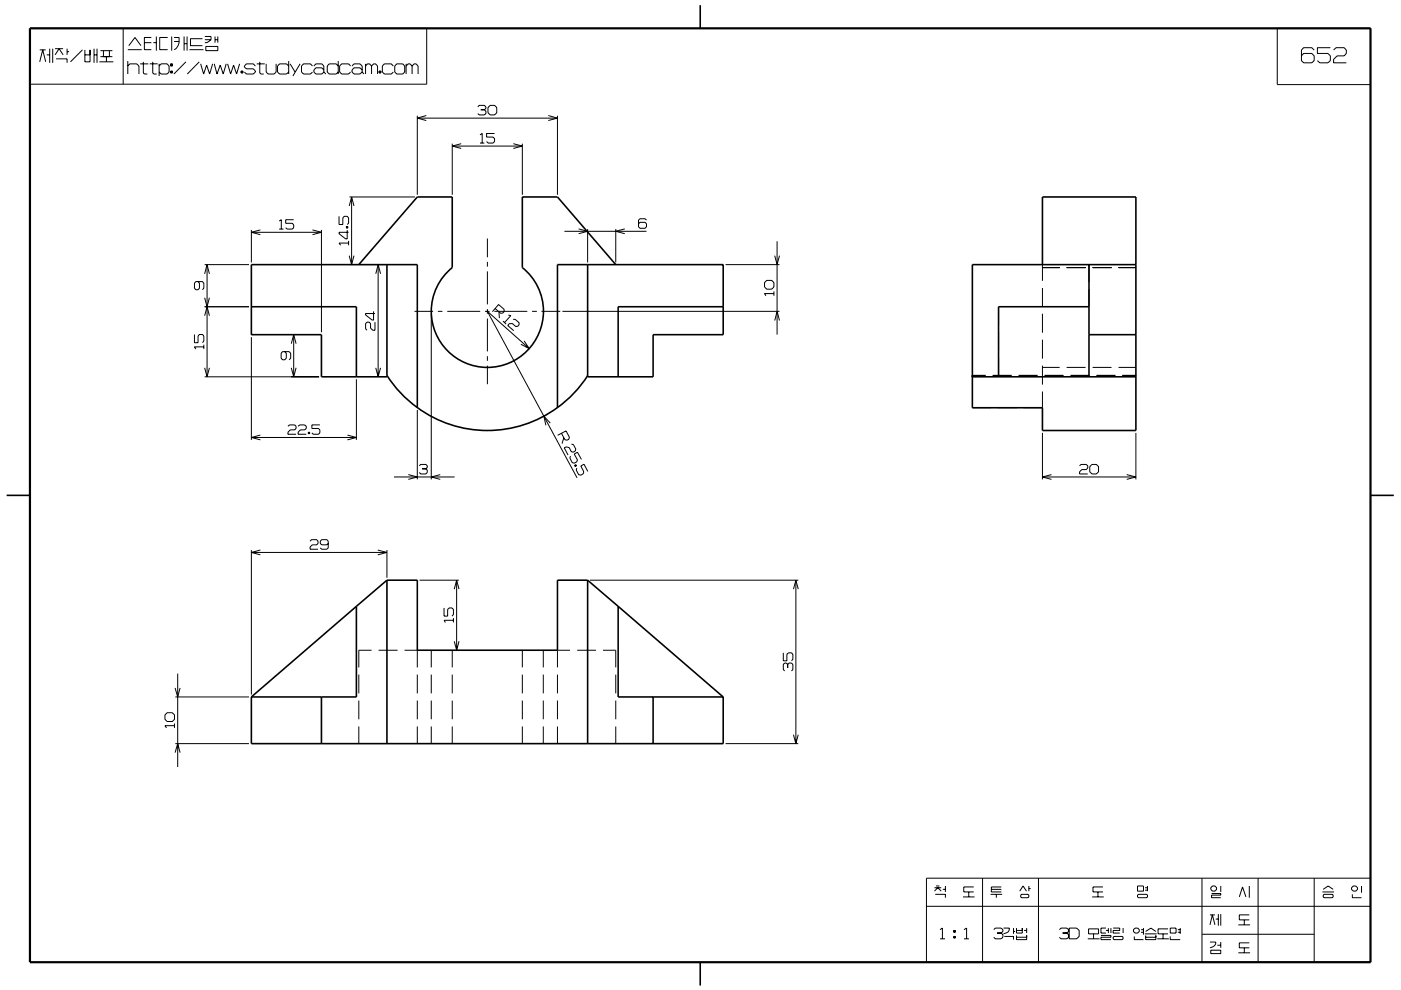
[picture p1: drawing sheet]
<svg xmlns="http://www.w3.org/2000/svg" width="297mm" height="210mm" viewBox="0 0 297 210" stroke-linecap="round" stroke-linejoin="round" font-family="sans-serif">
<g fill="none" stroke="#000" stroke-width=".21">
<path d="M6.3 6h84.2v11.9h-84.2zM8.4 10.6h1.3M8.4 13.1l.7-2.5 .6 2.5M9.9 11.6h.6M10.5 10.3v3M11.2 10.3v3M11.7 10.3h1.7M11.7 11.6l.8-1.3 .9 1.3M11.9 12.5h2.3v.8M14.2 10.3v1.3M14.2 11h.4M17.5 10.6l-2.6 2.5"/>
<path d="M18 11.6h1.1M18 10.6v2.5h1.1v-2.5M19.9 11.6h.7M19.9 10.3v3M20.6 10.3v3M21.1 13.1h2.9M21.3 10.7h2.5M21.3 12h2.5M21.9 10.7v1.3M22.6 12v1.1M23.2 10.7v1.3M26.1 6v11.9"/>
<path d="M27.1 10.5h3M27.1 14l.4-.5h1.5l.5 .5v1.7M27.1 13v2.7M27.3 9.7l1.3-1.7 1.3 1.7M29.7 13.5h1.8M30.4 13.1v2.4l.2 .2h.6M30.6 9.1h1.5M31.8 13.5h1.6M32.1 8h-1.5v2.5h1.5M32.4 13.1v2.4l.2 .2h.6M32.5 9.1h.6M33.1 7.7v3"/>
<path d="M33.7 14l.5-.5h1.2l.5 .5v1.3l-.5 .4h-1.2l-.5-.4M33.7 13.5v2.6M35.6 8h-1.7v2.5h1.7M36.2 13.5h.4v.5h-.4zM36.2 15.1h.4v.4h-.4zM36.4 13.5v.5M36.4 15.1v.4M36.4 7.7v3M36.9 8h1.1a2.28 2.28 0 0 1-1.1 2.5M36.9 8.8h1.1M39 7.7v3M39 9.3h.7"/>
<path d="M39.4 13.1l-2.5 2.6M39.7 7.7v3M40.2 10.5h2.9M42.2 13.1l-2.5 2.6M42.5 13.5l.7 2.2 .6-1.9 .6 1.9 .7-2.2M42.9 8.2h-2.5v1.5h2.5M43.4 7.7h1.3v.7M43.4 8.4h1.3M43.6 9.9h2.6v.8h-2.6zM44.7 8.4l-.8 .7h-.5M45.4 13.5l.6 2.2 .7-1.9 .6 1.9 .7-2.2M45.6 7.7v1.4"/>
<path d="M45.6 8.4h.6M46.2 7.7v1.4M48.3 13.5l.6 2.2 .6-1.9 .7 1.9 .6-2.2M51.1 15.1h.4v.4h-.4zM51.3 15.1v.4M54.1 14l-.4-.5h-1.5l-.4 .5v.2l.4 .4h1.5l.4 .5v.2l-.4 .4h-1.5l-.4-.4M54.4 13.5h1.7M55.1 13.1v2.4l.2 .2h.6M56.4 13.5v1.8l.5 .4h1.2l.4-.4v-1.8M61.2 14l-.5-.5h-1.4l-.5 .5v1.3l.5 .4h1.4l.5-.4M61.2 13v2.7M61.5 13.5l1.1 1.8"/>
<path d="M63.6 13.5l-1.5 2.6M66.3 14l-.5-.5h-1.5l-.4 .5v1.3l.4 .4h1.5l.5-.4M66.5 14l.5-.5h1.2l.5 .5v1.3M68.7 14.9l-.5-.5h-1.2l-.5 .5v.4l.5 .4h1.2l.5-.4M68.7 15.3l.4 .4M71.7 14l-.4-.5h-1.5l-.4 .5v1.3l.4 .4h1.5l.4-.4M71.7 13v2.7M74.3 14l-.4-.5h-1.5l-.4 .5v1.3l.4 .4h1.5l.4-.4M74.6 14l.5-.5h1.2l.5 .5v1.3M76.8 14.9l-.5-.5h-1.2l-.5 .5v.4l.5 .4h1.2l.5-.4M76.8 15.3l.4 .4M77.5 14l.4-.5h.5l.4 .5"/>
<path d="M77.5 13.5v2.2M78.8 14l.4-.5h.4l.4 .5v1.7M78.8 14v1.7M80.3 15.1h.5v.4h-.5zM80.6 15.1v.4M83.4 14l-.4-.5h-1.5l-.4 .5v1.3l.4 .4h1.5l.4-.4M84.1 13.5h1.3l.4 .5v1.3l-.4 .4h-1.3l-.4-.4v-1.3zM86.1 14l.4-.5h.4l.5 .5M86.1 13.5v2.2M87.4 14l.4-.5h.4l.4 .5v1.7M87.4 14v1.7M270.8 6h19.8v11.9h-19.8z"/>
<path d="M278.6 10.6l-.5-.5h-1.7l-.5 .5v2.3l.5 .4h1.7l.5-.4v-1.1l-.5-.5h-1.7l-.5 .5M282.1 10.1h-2.8v1.2h2.3l.5 .5v1.1l-.5 .4h-1.8l-.5-.4M282.7 10.6l.6-.5h1.7l.5 .5v.7l-.5 .5h-1.5l-.8 .8v.7h2.8M88.5 24.5v16.8M88.5 25.1h29.7M90.4 24.5l-1.9 .6 1.9 .5M95.9 30.5v10.8M95.9 31h14.8M97.8 30.5l-1.9 .5 1.9 .5M101.3 22.7l.3-.4h1.1l.3 .4v.3l-.3 .3M101.8 28.6l.4-.3v2M101.8 30.3h.9"/>
<path d="M101.9 23.3h.8M102.7 23.3l.3 .3v.5l-.3 .3h-1.1l-.3-.3M103.5 22.8l.4-.5h1l.4 .5v1.1l-.4 .5h-1l-.4-.5zM104.9 28.3h-1.7v.8h1.4l.3 .3v.6l-.3 .3h-1.1l-.3-.3M108.8 30.5l1.9 .5-1.9 .5M110.7 30.5v10.8M116.2 24.5l2 .6-2 .5M118.2 24.5v16.8M42 59.7l.3 .4v1l-.3 .4h-.5l-.3-.4v-1l.3-.4h1.4l.3 .4v1l-.3 .4M43.4 58.1l.5-2 .5 2M43.4 56.1h9.4M43.9 56.1v23.8"/>
<path d="M53.3 48.8v6.9M53.3 49.3h14.9M55.2 48.8l-1.9 .5 1.9 .5M59.2 46.9l.4-.3v2M59.2 48.6h.9M62.3 46.6h-1.7v.8h1.4l.3 .3v.6l-.3 .3h-1.1l-.3-.3M66.3 48.8l1.9 .5-1.9 .5M68.2 48.8v21.7M71.9 45.9v1.7h.8v-1.4l.3-.3h.6l.3 .3v1.1l-.3 .3M73.4 48h.3v.4h-.3zM73.4 48.2h.3M73.6 48.8v1.9h-.3l-1.4-1.1v-.3h2"/>
<path d="M73.9 51.6h-2l.3 .4M73.9 51.1v.9M74 54.2l.5 1.9 .6-1.9M74 43.7l.5-1.9 .6 1.9M74.1 56.1h7.4M74.1 41.8h13.9M74.5 41.8v14.3M79.7 58.1l.5-2 .5 2M80.2 56.1v23.8M103.3 50.6v4M103.3 55.5v1.1M103.3 57.6v7"/>
<path d="M119.7 49.1h17.4M122.7 48.6l1.9 .5-1.9 .5M124.6 48.6v7.1M130.6 48.6v7.1M132.5 48.5l-1.9 .6 1.9 .5M137.1 46.7l-.3-.3h-1.1l-.3 .3v1.4l.3 .3h1.1l.3-.3v-.6l-.3-.3h-1.1l-.3 .3M153.8 56.1h11.5M162.6 59.5h1l.5 .4v1l-.5 .4h-1l-.5-.4v-1zM164.3 54.2l.5 1.9 .5-1.9M164.8 51.2v19.8M221 56.8h3.7M221 56.1v3.5"/>
<path d="M226.1 56.8h4.1M230.9 56.1v3.8M231.6 56.8h4.1M237.1 56.8h3.7M41.2 70.9v1.8h.8v-1.5l.3-.3h.6l.3 .3v1.1l-.3 .4M43.2 73.6h-2l.3 .4M43.2 73.1v.9M43.4 63.2l.5 1.9 .5-1.9M43.4 79.9h24.2M43.4 78l.5 1.9 .5-1.9M43.4 65.1h9.4M43.4 67l.5-1.9 .5 1.9"/>
<path d="M53.3 71.5v21.8M60.4 74.6l.3 .3v1.1l-.3 .3h-.5l-.3-.3v-1.1l.3-.3h1.4l.3 .3v1.1l-.3 .3M61.8 78l.5 1.9 .5-1.9M61.8 72.9l.5-1.9 .5 1.9M62.3 71v8.9M79.2 66v1.9h-.3l-1.4-1.1v-.3h2M79.5 68.3v1.8h-.5l-.4-.5v-.9l-.3-.4h-.5l-.3 .4v1l.3 .4M79.7 78l.5 1.9 .5-1.9M87.9 66h3.9M91.4 66.5v35.2M92.8 66h1M94.8 66h7"/>
<path d="M102.8 66h1M103.3 65.6v.9M103.3 67.6v6.9M103.3 75.6v.9M103.3 77.6v3.9M104.8 66h7M105 65.4l1.2 1.1 .4-.1 .3-.3v-.5l-1.2-1-1.3 1.5M105.8 66.2l.1 1.3M106.6 68.1l.7 .6M107.8 66.8l.5 .1-1.3 1.5M108.8 67.7h.4l.9 .7v.5l-.3 .3-.5 .1-.7-.7-.6 .1-.3 .3 1.2 1.1M111.1 72.3l1.1 1.6-1.8-.9"/>
<path d="M112.2 73.9l-8.9-7.9 19 35.3M112.8 66h1M114.8 66h4M119.2 66h46.1M164.1 62.3h-2l.3 .4M164.1 61.8v.9M164.3 68l.5-2 .5 2M206.2 79.6h2.8M210.5 79.6h4M211.7 65.1v3.9M211.7 70.5v4M211.7 76v3.9"/>
<path d="M216 79.6h4M221 77.9h3.7M221 61.1v4M221 66.5v4.1M221 72v4.1M221 77.6v4M221.5 79.6h4M226.1 77.9h4.1M227 79.6h4M230.9 61.3v3.8M231.6 77.9h4.1M232.5 79.6h4"/>
<path d="M237.1 77.9h3.7M238 79.6l2.8 .1M240.8 79.8v.1M53.3 92.8h22.3M55.2 92.3l-1.9 .5 1.9 .5M61 90.4l.4-.3h1.1l.3 .3v.5l-.3 .3h-1l-.5 .5v.4h1.8M63.2 90.4l.3-.3h1.1l.3 .3v.5l-.3 .3h-.9l-.5 .5v.4h1.7M65.4 91.7h.3v.3h-.3zM65.5 91.7v.3M67.8 90.1h-1.7v.8h1.4l.3 .3v.6l-.3 .3h-1.1l-.3-.3M73.7 92.3l1.9 .5-1.9 .5M75.6 80.4v12.9"/>
<path d="M88.5 86.9v14.8M88.9 98.8l.3-.3h1.1l.3 .3v.3l-.3 .3M89.5 99.4h.8M90.3 99.4l.3 .3v.5l-.3 .3h-1.1l-.3-.3M116.7 89.7l-1.4-1.4 .4 1.9M119 91.9l.8 1.4 .4 .1 .4-.2 .1-.5-.7-1.3-1.8 .9M119.5 92.8l-.3 1.3M120.9 96.7l-.1 .4 .5 1 .4 .1 .6-.2 .1-.5-.7-1.2 .7-.4 .9 1.5M121.2 94.2l.4 .1 .5 .9-.1 .5-.5 .2-.4-.1-.4-.8-.6-.2-.5 .2 .8 1.5M121.8 98.7l.3-.2 .1 .3-.2 .2zM122.2 98.7l-.3 .1M122.3 99.3l-.1 .4 .5 1 .4 .1 .6-.3 .1-.4-.7-1.3 .7-.3 .8 1.5"/>
<path d="M206.2 86.5h3.9M211.6 86.5h4M221 83.1v3.4h-3.9M221 91.8v9.9M228.9 98.8l.3-.3h1.1l.3 .3v.5l-.3 .3h-.9l-.5 .5v.4h1.7M231.1 99l.4-.5h.9l.5 .5v1.1l-.5 .4h-.9l-.4-.4zM240.8 91.8v9.9M53.3 116.7v30.6M53.3 117.2h28.7M55.2 116.7l-1.9 .5 1.9 .5M65.7 114.8l.3-.3h1.1l.3 .3v.5l-.3 .3h-.9l-.5 .4v.5h1.7M69.6 115.3l-.3 .3h-1.1l-.3-.3v-.5l.3-.3h1.1l.3 .3v1.4l-.3 .3h-1.1l-.3-.3"/>
<path d="M80.1 116.7l1.9 .5-1.9 .5M82 116.7v5.9M83.5 101.2h12.9M86.6 100.7l1.9 .5-1.9 .5M93.3 100.7l-1.9 .5 1.9 .5M221 101.2h19.8M222.9 100.7l-1.9 .5 1.9 .5M238.9 100.7l1.9 .5-1.9 .5M78.8 137.9h-2.7v3.7M80.3 137.9h4M85.8 137.9h2.7v3.7M88.9 123.1h8.4"/>
<path d="M91.4 137.9v3.7M94.1 128.9v1.8h.8v-1.4l.3-.4h.6l.3 .4v1l-.3 .4M95.9 137.9v3.7M96.1 131.6h-2l.3 .4M96.1 131.1v.9M96.3 125l.5-1.9 .5 1.9M96.3 136l.5 1.9 .5-1.9M96.8 123.1v14.8M110.7 137.9v3.7M115.2 137.9v3.7M120.9 137.9h-2.7v3.7M122.4 137.9h4"/>
<path d="M125.1 123.1h44.1M127.8 137.9h2.8v3.7M166.1 138.5v1.7h.7v-1.4l.4-.3h.6l.3 .3v1.1l-.3 .3M168.2 125l.5-1.9 .5 1.9M168.7 123.1v34.6M35.4 151.2h1.1l.5 .4v1l-.5 .4h-1.1l-.4-.4v-1zM37 153.9h-2l.3 .5M37 153.5v.9M37.1 145.9l.6 1.9 .5-1.9M37.1 159.6l.6-1.9 .5 1.9M37.2 157.7h15.6M37.2 147.8h15.6"/>
<path d="M37.7 142.9v19.8M76.1 143.1v4M76.1 148.6v4M76.1 154.1v3.6M88.5 143.1v4M88.5 148.6v4M88.5 154.1v3.6M91.4 143.1v4M91.4 148.6v4M91.4 154.1v3.6M95.9 143.1v4M95.9 148.6v4"/>
<path d="M95.9 154.1v3.6M110.7 143.1v4M110.7 148.6v4M110.7 154.1v3.6M115.2 143.1v4M115.2 148.6v4M115.2 154.1v3.6M118.2 143.1v4M118.2 148.6v4M118.2 154.1v3.6M130.6 143.1v4M130.6 148.6v4"/>
<path d="M130.6 154.1v3.6M153.8 157.7h15.4M167 140.9l-.3-.3h-.3l-.3 .3v1.1l.3 .3M167 140.9l.3-.3h.5l.3 .3v1.1l-.3 .3M167 140.9v.8M168.2 155.8l.5 1.9 .5-1.9M196.4 186.3h94.2v17.8h-94.2zM196.4 192.2h94.2M198.1 188.3h1.5M198.1 189l.7-.7 .8 .7M198.3 189.7h2.1v.7M198.5 187.9h.7"/>
<path d="M199.3 197.2l.5-.4v2.3M199.3 199.1h1.1M199.9 188.6h.5M200.4 187.9v1.3M202.2 198.6h.4v.4h-.4zM202.2 197.4h.4v.3h-.4zM202.4 197.4v.3M202.4 198.6v.4M204.2 190.2h2.4M204.4 199.1h1M204.4 197.2l.5-.4v2.3M205.4 189.2v1"/>
<path d="M206.5 188.1h-2.2v1.1h2.2M208.3 186.3v17.8M210 189.7h2.5M210.2 188.6h2.1M210.7 197.2l.3-.4h1.3l.3 .4v.4l-.3 .3M211.2 189.7v.7M211.4 197.9h.9M212.3 197.9l.3 .3v.6l-.3 .3h-1.3l-.3-.3M212.3 188.1h-2.1v1.1h2.1M212.8 196.8h1.2a1.11 1.11 0 0 1-1.2 1.3M212.9 198.6h2v.7M214.9 196.8v1.3"/>
<path d="M214.9 197.6h.3M215.5 197.4h1.2M215.5 196.8v1.1h1.2v-1.1M215.5 198.4v.9h2.2v-.9M215.5 198.8h2.2M216.2 189l.7-1.1 .7 1.1M216.6 189.7h1.4l.1 .2v.3l-.1 .2h-1.4l-.2-.2v-.3zM217.1 197.4h.6M217.7 196.8v1.1M218.1 187.9v1.1M218.1 188.5h.4M220.2 186.3v17.8"/>
<path d="M224.6 197.2l.4-.4h1.2l.4 .4v.4l-.4 .3M225.3 197.9h.9M226.2 197.9l.4 .3v.6l-.4 .3h-1.2l-.4-.3M226.7 196.8h1.6l.5 .6v1.2l-.5 .5h-1.6zM230.6 199.1h2.5M230.8 197h2.1v1.1h-2.1zM231.6 190.2h2.4M231.9 198.1v1M232.8 189.2v1M233.4 198.4h2.1v.4h-2.1v.5h2.1M233.8 188.1h-2.1v1.1h2.1M234.5 197.4h.5"/>
<path d="M234.5 196.8h-1.1v1.1h1.1M235 196.8v1.1M235.5 196.8v1.1M236 196.8h1.4v.6h-1.4v.5h1.4M236.2 198.6h1.7l.2 .2v.3l-.2 .2h-1.7l-.2-.2v-.3zM238.1 196.8v1.1M240.3 197.2l.4-.4h.5l.4 .4v.4l-.4 .3h-.5l-.4-.3zM240.5 198.6v.7h1.9M241.2 187.9h1.2v1.1h-1.2zM241.2 189.9l.2-.2h1.7l.2 .2v.3l-.2 .2h-1.7l-.2-.2zM241.9 197.2h.5M241.9 197.7h.5"/>
<path d="M242.4 196.8v1.4M242.7 198.1h2.5M242.8 188.3h.5M242.8 188.8h.5M242.9 198.4v.9h2.2v-.9M242.9 198.8h2.2M242.9 197.6l1.1-.8 1.1 .8M243.3 187.9v1.1M245.4 199.1h2.4M246.6 198.1v1M247.6 197h-2.1v1.1h2.1M248.1 198.6v.7h2.1"/>
<path d="M248.1 196.8h1.2v1.1h-1.2zM249.7 197.7h.5M249.7 197.2h.5M250.2 196.8v1.3M254.8 198.2h23.8M254.8 186.3v17.8M256.5 199.8h1.3a1.17 1.17 0 0 1-1.3 1.2M256.5 194h1.1M256.5 196.2l.5-2.2 .6 2.2M256.9 189.5h1.9v.4h-1.9v.5h1.9M257 187.9h.6l.3 .4v.3l-.3 .4h-.6l-.3-.4v-.3zM257.8 194.9h.5"/>
<path d="M258.3 193.9v2.4M258.8 187.9v1.3M258.8 199.8v1.2M258.8 193.9v2.4M262.5 196.2h2.5M262.8 190.2l.6-2.1 .8 2.1M263.8 195.1v1.1M264.9 187.9v2.5M264.9 194h-2.1v1.1h2.1M264.9 200h-2.1v1h2.1M266.7 186.3v17.8M278.6 186.3v17.8"/>
<path d="M280.4 189.2h2.4M280.5 189.9l.2-.2h1.8l.2 .2v.3l-.2 .2h-1.8l-.2-.2zM280.5 188.6l1.1-.7 1.1 .7M286.7 189.7v.7h2M286.9 187.9h.5l.4 .4v.3l-.4 .4h-.5l-.3-.4v-.3zM288.7 187.9v1.5M256.7 201.5h2.1v.8h-2.1zM258.1 200.5h.7M262.5 202.1h2.5M263.8 201v1.1"/>
</g>
<g fill="none" stroke="#000" stroke-width=".34">
<path d="M148.5 1.1v4.9M76.1 56.1l12.4-14.3h7.4v15a11.9 11.9 0 0 0-1.3 17.3 11.9 11.9 0 0 0 17.4 0 11.9 11.9 0 0 0-1.3-17.3v-15h7.5l12.4 14.3M82 56.1v23.8h-13.8v-8.9h-14.9v-14.9h35.2v30.4M124.6 56.1v23.8h13.9v-8.9h14.8v-14.9h-35.1v30.4M206.2 56.1v30.4h14.8v4.8h19.8v-49.5h-19.8v14.3M206.2 56.1h34.6M230.9 56.1v23.8M53.3 65.1h22.3v14.8M124.6 79.6a25.2 25.2 0 0 1-42.6 0M153.3 65.1h-22.2v14.8M206.2 79.9h34.6M230.9 65.1h-19.2v14.8"/>
<path d="M230.9 71h9.9M1.4 105.1h4.9M290.6 105.1h4.9M75.6 128.6v19.2h-22.3M75.6 128.6l-22.3 19.2M82 123.1l-6.4 5.5M82 123.1v34.6M82 123.1h6.5v14.8h29.7v-14.8h6.4M124.6 123.1v34.6M124.6 123.1l6.5 5.5M131.1 128.6v19.2h22.2M131.1 128.6l22.2 19.2"/>
<path d="M53.3 147.8v9.9h100v-9.9M68.2 147.8v9.9M138.5 147.8v9.9M148.5 204.1v4.9"/>
</g>
<path d="M6.4 6h284.2v198.1h-284.3z" fill="none" stroke="#000" stroke-width=".47"/>
</svg>
